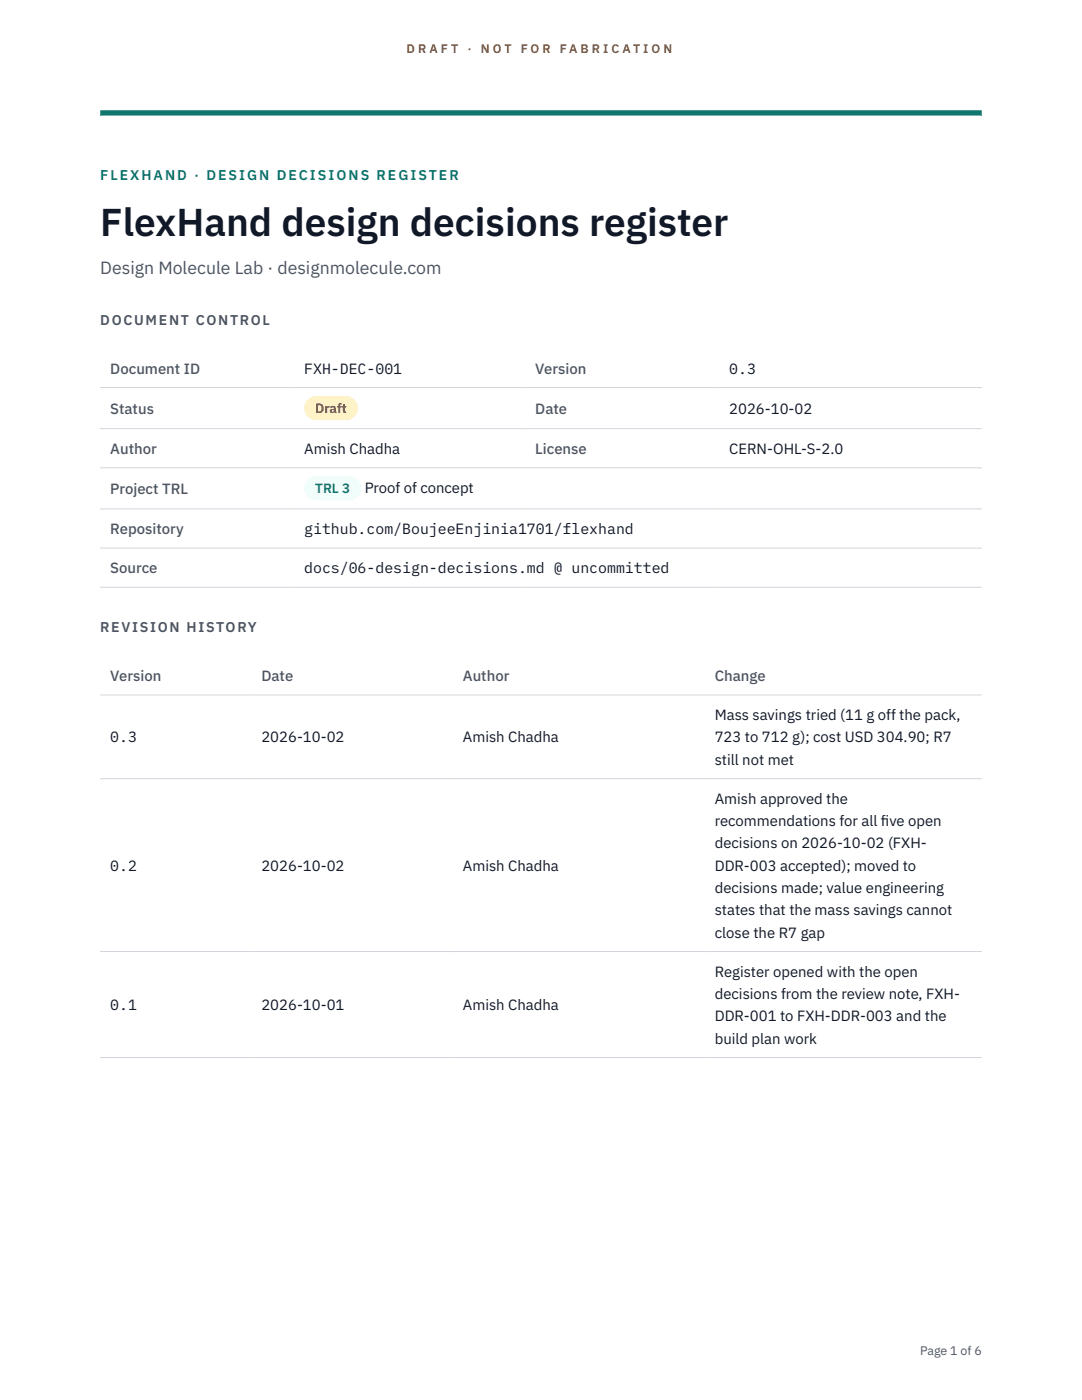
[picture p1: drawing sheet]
<svg xmlns="http://www.w3.org/2000/svg" width="216mm" height="279mm" viewBox="0 0 216 279" stroke-linecap="round" stroke-linejoin="round" font-family="sans-serif">
<defs><g id="words">
<text font-size="7.8" fill="#111827" x="20" y="47.1">FlexHand design decisions register</text>
<text font-size="3.5" fill="#4b5563" x="20" y="54.6">Design Molecule Lab · designmolecule.com</text>
<g font-size="3" fill="#4b5563">
<text x="22" y="74.5">Document ID</text>
<text x="106.8" y="74.5">Version</text>
<text x="22" y="82.6">Status</text>
<text x="106.8" y="82.6">Date</text>
<text x="22" y="90.6">Author</text>
<text x="106.8" y="90.6">License</text>
<text x="22" y="98.6">Project TRL</text>
<text x="22" y="106.6">Repository</text>
<text x="22" y="114.4">Source</text>
<text x="22" y="135.9">Version</text>
<text x="52.2" y="135.9">Date</text>
<text x="92.4" y="135.9">Author</text>
<text x="142.6" y="135.9">Change</text>
</g>
<g font-size="3" fill="#111827">
<text x="60.7" y="74.5">FXH-DEC-001</text>
<text x="145.5" y="74.5">0.3</text>
<text x="145.5" y="82.6">2026-10-02</text>
<text x="60.7" y="90.6">Amish Chadha</text>
<text x="145.5" y="90.6">CERN-OHL-S-2.0</text>
<text x="72.8" y="98.5">Proof of concept</text>
<text x="60.7" y="106.6">github.com/BoujeeEnjinia1701/flexhand</text>
<text x="60.7" y="114.4">docs/06-design-decisions.md @ uncommitted</text>
<text x="142.6" y="143.7">Mass savings tried (11 g off the pack,</text>
<text x="22" y="148.2">0.3</text>
<text x="52.2" y="148.2">2026-10-02</text>
<text x="92.4" y="148.2">Amish Chadha</text>
<text x="142.6" y="148.2">723 to 712 g); cost USD 304.90; R7</text>
<text x="142.6" y="152.6">still not met</text>
<text x="142.6" y="160.4">Amish approved the</text>
<text x="142.6" y="164.9">recommendations for all f</text>
<text x="175.8" y="164.9">ive open</text>
<text x="22" y="173.8">0.2</text>
<text x="52.2" y="173.8">2026-10-02</text>
<text x="92.4" y="173.8">Amish Chadha</text>
<text x="142.6" y="169.3">decisions on 2026-10-02 (FXH-</text>
<text x="142.6" y="173.8">DDR-003 accepted); moved to</text>
<text x="142.6" y="178.2">decisions made; value engineering</text>
<text x="142.6" y="182.7">states that the mass savings cannot</text>
<text x="142.6" y="187.1">close the R7 gap</text>
<text x="142.6" y="194.9">Register opened with the open</text>
<text x="22" y="201.6">0.1</text>
<text x="52.2" y="201.6">2026-10-01</text>
<text x="92.4" y="201.6">Amish Chadha</text>
<text x="142.6" y="199.4">decisions from the review note, FXH-</text>
<text x="142.6" y="203.8">DDR-001 to FXH-DDR-003 and the</text>
<text x="142.6" y="208.3">build plan work</text>
</g>
<text font-size="2.8" fill="#0f766e" x="20" y="36">FLEXHAND · DESIGN DECISIONS REGISTER</text>
<g font-size="2.8" fill="#4b5563">
<text x="20" y="64.8">DOCUMENT CONTROL</text>
<text x="20" y="126.2">REVISION HISTORY</text>
</g>
<text font-size="2.7" fill="#92400e" x="62.9" y="82.5">Draft</text>
<text font-size="2.7" fill="#0f766e" x="62.9" y="98.5">TRL 3</text>
<g font-size="2.5" fill="#b45309">
<text x="81.1" y="10.5">D R A F T</text>
<text x="93.3" y="10.5">·</text>
<text x="95.9" y="10.5">N O T</text>
<text x="103.9" y="10.5">F O R</text>
<text x="111.7" y="10.5">F A B R I C A T I O N</text>
</g>
<text font-size="2.5" fill="#4b5563" x="183.6" y="270.3">Page 1 of 6</text>
</g></defs>
<path d="M20 23.1h175.9zM20 22h175.9v1.1h-175.9z" fill-rule="evenodd" fill="#0f766e"/>
<path d="M20 77.3h175.9M20 85.5h175.9M20 93.4h175.9M20 101.6h175.9M20 109.4h175.9M20 117.2h175.9M20 138.7h175.9M20 155.4h175.9M20 189.9h175.9M20 211.1h175.9" fill="none" stroke="#d1d5db" stroke-width=".2"/>
<path d="M60.7 79h10.7v4.9h-10.7z" fill="#fef3c7"/>
<path d="M60.7 95.1h11.4v4.8h-11.4z" fill="#f0fdfa"/>
<use href="#words"/>
</svg>
